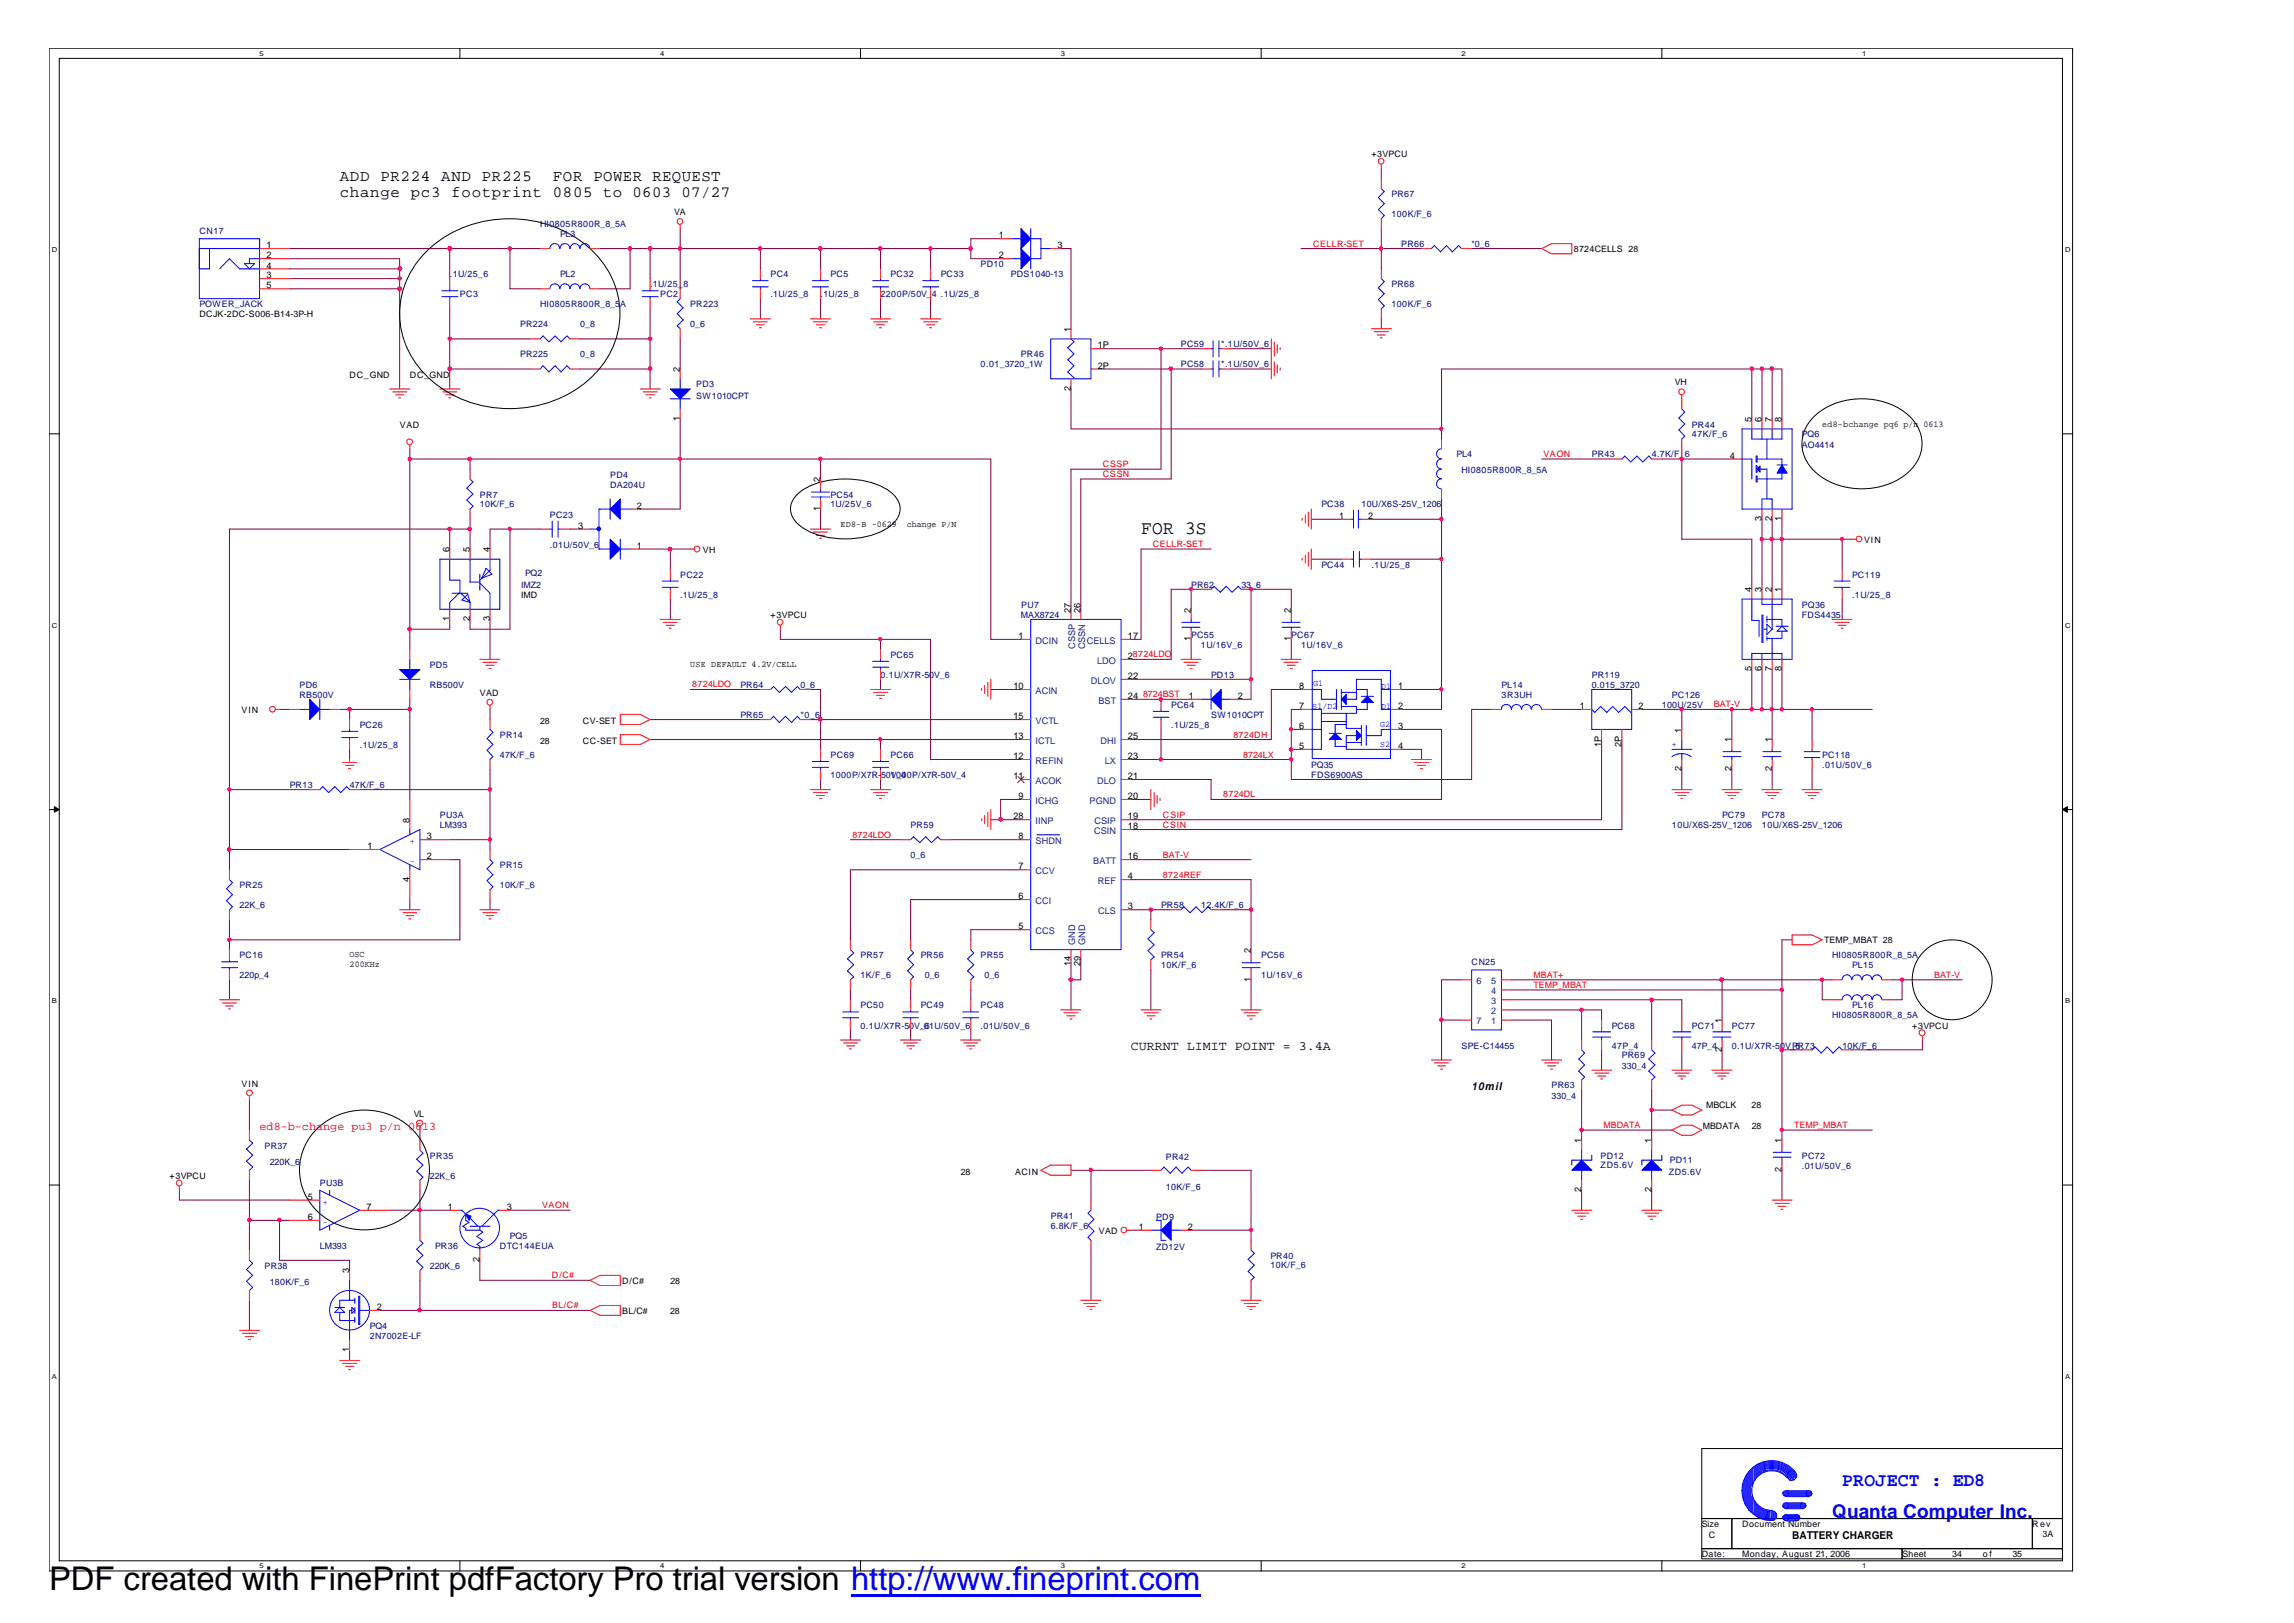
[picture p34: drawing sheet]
<svg xmlns="http://www.w3.org/2000/svg" width="297mm" height="210mm" viewBox="0 0 297 210" stroke-linecap="round" stroke-linejoin="round" font-family="sans-serif">
<defs><g id="words">
<text font-size="4.2" x="6.3" y="205.7">PDF created with FinePrint pdfFactory Pro trial version http://www.fineprint.com</text>
<text font-size="2.5" x="147.6" y="69.1">FOR 3S</text>
<g font-size="2.5" fill="#00f">
<text x="236.9" y="196.3">Quanta Computer Inc.</text>
<text x="238.3" y="192.2">PROJECT : ED8</text>
</g>
<g font-size="2">
<text x="43.9" y="23.4">ADD PR224 AND PR225</text>
<text x="71.5" y="23.4">FOR POWER REQUEST</text>
<text x="43.9" y="25.5">change pc3 footprint 0805 to 0603 07/27</text>
</g>
<text font-size="1.7" x="146.3" y="135.8">CURRNT LIMIT POINT = 3.4A</text>
<text font-size="1.5" fill="#f00" x="33.6" y="146.1">ed8-b-change pu3 p/n 0613</text>
<g font-size="1.4">
<text x="190.3" y="141">10mil</text>
<text x="231.8" y="199">BATTERY CHARGER</text>
</g>
<g font-size="1.2">
<text x="34.5" y="32.1">1</text>
<text x="34.5" y="33.4">2</text>
<text x="34.5" y="36">3</text>
<text x="34.5" y="34.7">4</text>
<text x="129.2" y="33.4">2</text>
<text x="129.2" y="30.8">1</text>
<text x="136.8" y="32.1">3</text>
<text x="34.5" y="37.3">5</text>
<text x="138.5" y="42.9" transform="rotate(-90 138.5 42.9)">1</text>
<text x="142" y="45.1">1P</text>
<text x="142" y="47.7">2P</text>
<text x="87.9" y="48.1" transform="rotate(-90 87.9 48.1)">2</text>
<text x="138.5" y="50.5" transform="rotate(-90 138.5 50.5)">2</text>
<text x="87.9" y="54.4" transform="rotate(-90 87.9 54.4)">1</text>
<text x="223.7" y="59.3">4</text>
<text x="226.5" y="54.6" transform="rotate(-90 226.5 54.6)">5</text>
<text x="227.8" y="54.6" transform="rotate(-90 227.8 54.6)">6</text>
<text x="229.2" y="54.6" transform="rotate(-90 229.2 54.6)">7</text>
<text x="230.4" y="54.6" transform="rotate(-90 230.4 54.6)">8</text>
<text x="82.4" y="65.8">2</text>
<text x="106.1" y="62.4" transform="rotate(-90 106.1 62.4)">2</text>
<text x="58.1" y="71.4" transform="rotate(-90 58.1 71.4)">6</text>
<text x="60.7" y="71.4" transform="rotate(-90 60.7 71.4)">5</text>
<text x="63.3" y="71.4" transform="rotate(-90 63.3 71.4)">4</text>
<text x="74.8" y="68.4">3</text>
<text x="82.4" y="71">1</text>
<text x="106.1" y="66.1" transform="rotate(-90 106.1 66.1)">1</text>
<text x="173.2" y="67.1">1</text>
<text x="177" y="67.1">2</text>
<text x="227.8" y="67.4" transform="rotate(-90 227.8 67.4)">3</text>
<text x="229.2" y="67.4" transform="rotate(-90 229.2 67.4)">2</text>
<text x="230.4" y="67.4" transform="rotate(-90 230.4 67.4)">1</text>
<text x="226.5" y="76.6" transform="rotate(-90 226.5 76.6)">4</text>
<text x="227.8" y="76.6" transform="rotate(-90 227.8 76.6)">3</text>
<text x="229.2" y="76.6" transform="rotate(-90 229.2 76.6)">2</text>
<text x="230.4" y="76.6" transform="rotate(-90 230.4 76.6)">1</text>
<text x="58.1" y="80.3" transform="rotate(-90 58.1 80.3)">1</text>
<text x="60.7" y="80.3" transform="rotate(-90 60.7 80.3)">2</text>
<text x="63.3" y="80.3" transform="rotate(-90 63.3 80.3)">3</text>
<text x="131.7" y="82.6">1</text>
<text x="138.5" y="79.2" transform="rotate(-90 138.5 79.2)">27</text>
<text x="139.7" y="79.2" transform="rotate(-90 139.7 79.2)">26</text>
<text x="145.9" y="82.6">17</text>
<text x="154" y="82.9" transform="rotate(-90 154 82.9)">1</text>
<text x="154" y="79.2" transform="rotate(-90 154 79.2)">2</text>
<text x="167" y="82.9" transform="rotate(-90 167 82.9)">1</text>
<text x="167" y="79.2" transform="rotate(-90 167 79.2)">2</text>
<text x="131.1" y="89.1">10</text>
<text x="145.9" y="85.2">28724LDO</text>
<text x="145.9" y="87.8">22</text>
<text x="168" y="89.1">8</text>
<text x="180.8" y="89.1">1</text>
<text x="226.5" y="86.8" transform="rotate(-90 226.5 86.8)">5</text>
<text x="227.8" y="86.8" transform="rotate(-90 227.8 86.8)">6</text>
<text x="229.2" y="86.8" transform="rotate(-90 229.2 86.8)">7</text>
<text x="230.4" y="86.8" transform="rotate(-90 230.4 86.8)">8</text>
<text x="131.1" y="95.6">13</text>
<text x="131.1" y="93">15</text>
<text x="145.9" y="90.4">24</text>
<text x="145.9" y="95.6">25</text>
<text x="153.8" y="90.4">1</text>
<text x="160.1" y="90.4">2</text>
<text x="168" y="91.7">7</text>
<text x="168" y="94.3">6</text>
<text x="180.8" y="91.7">2</text>
<text x="180.8" y="94.3">3</text>
<text x="204.3" y="91.7">1</text>
<text x="211.9" y="91.7">2</text>
<text x="217.5" y="94.8" transform="rotate(-90 217.5 94.8)">1</text>
<text x="131.1" y="100.8">11</text>
<text x="131.1" y="98.2">12</text>
<text x="145.9" y="98.2">23</text>
<text x="145.9" y="100.8">21</text>
<text x="168" y="96.9">5</text>
<text x="180.8" y="96.9">4</text>
<text x="207.1" y="96.6" transform="rotate(-90 207.1 96.6)">1P</text>
<text x="209.7" y="96.6" transform="rotate(-90 209.7 96.6)">2P</text>
<text x="217.5" y="99.8" transform="rotate(-90 217.5 99.8)">2</text>
<text x="223.9" y="99.8" transform="rotate(-90 223.9 99.8)">2</text>
<text x="223.9" y="96" transform="rotate(-90 223.9 96)">1</text>
<text x="229.2" y="99.8" transform="rotate(-90 229.2 99.8)">2</text>
<text x="229.2" y="96" transform="rotate(-90 229.2 96)">1</text>
<text x="53" y="106.4" transform="rotate(-90 53 106.4)">8</text>
<text x="131.1" y="106">28</text>
<text x="131.7" y="103.3">9</text>
<text x="145.9" y="106">19</text>
<text x="145.9" y="107.2">18</text>
<text x="145.9" y="103.3">20</text>
<text x="47.5" y="109.8">1</text>
<text x="55.2" y="108.6">3</text>
<text x="55.2" y="111.1">2</text>
<text x="131.7" y="112.5">7</text>
<text x="131.7" y="108.6">8</text>
<text x="145.9" y="111.1">16</text>
<text x="145.9" y="113.7">4</text>
<text x="53" y="114" transform="rotate(-90 53 114)">4</text>
<text x="131.7" y="116.3">6</text>
<text x="145.9" y="117.6">3</text>
<text x="131.7" y="120.2">5</text>
<text x="138.5" y="125" transform="rotate(-90 138.5 125)">14</text>
<text x="139.7" y="125" transform="rotate(-90 139.7 125)">29</text>
<text x="161.8" y="123.2" transform="rotate(-90 161.8 123.2)">2</text>
<text x="161.8" y="127" transform="rotate(-90 161.8 127)">1</text>
<text x="222.7" y="136" transform="rotate(-90 222.7 136)">2</text>
<text x="222.7" y="132.3" transform="rotate(-90 222.7 132.3)">1</text>
<text x="204.5" y="147.8" transform="rotate(-90 204.5 147.8)">1</text>
<text x="213.6" y="147.8" transform="rotate(-90 213.6 147.8)">1</text>
<text x="230.4" y="147.8" transform="rotate(-90 230.4 147.8)">1</text>
<text x="39.8" y="155.2">5</text>
<text x="204.5" y="154.1" transform="rotate(-90 204.5 154.1)">2</text>
<text x="213.6" y="154.1" transform="rotate(-90 213.6 154.1)">2</text>
<text x="230.4" y="151.6" transform="rotate(-90 230.4 151.6)">2</text>
<text x="39.8" y="157.8">6</text>
<text x="47.4" y="156.5">7</text>
<text x="57.9" y="156.5">1</text>
<text x="65.5" y="156.5">3</text>
<text x="147.3" y="159.1">1</text>
<text x="153.6" y="159.1">2</text>
<text x="45.2" y="164.7" transform="rotate(-90 45.2 164.7)">3</text>
<text x="62" y="163.2" transform="rotate(-90 62 163.2)">2</text>
<text x="48.7" y="169.4">2</text>
<text x="45.2" y="174.9" transform="rotate(-90 45.2 174.9)">1</text>
</g>
<g font-size="1.2" fill="#004080">
<text x="133.9" y="83.2">DCIN</text>
<text x="139.1" y="83.9" transform="rotate(-90 139.1 83.9)">CSSP</text>
<text x="140.3" y="84" transform="rotate(-90 140.3 84)">CSSN</text>
<text x="140.5" y="83.2">CELLS</text>
<text x="133.9" y="89.7">ACIN</text>
<text x="141.1" y="88.4">DLOV</text>
<text x="141.9" y="85.8">LDO</text>
<text x="133.9" y="93.6">VCTL</text>
<text x="142.1" y="91">BST</text>
<text x="133.9" y="101.4">ACOK</text>
<text x="133.9" y="98.8">REFIN</text>
<text x="133.9" y="96.2">ICTL</text>
<text x="141.9" y="101.4">DLO</text>
<text x="142.3" y="96.2">DHI</text>
<text x="142.9" y="98.8">LX</text>
<text x="133.9" y="103.9">ICHG</text>
<text x="133.9" y="106.6">IINP</text>
<text x="140.9" y="103.9">PGND</text>
<text x="141.5" y="107.8">CSIN</text>
<text x="141.6" y="106.6">CSIP</text>
<text x="133.9" y="113">CCV</text>
<text x="133.9" y="109.1">SHDN</text>
<text x="141.4" y="111.7">BATT</text>
<text x="133.9" y="116.9">CCI</text>
<text x="142" y="114.3">REF</text>
<text x="142" y="118.2">CLS</text>
<text x="133.9" y="120.8">CCS</text>
<text x="139.1" y="122.2" transform="rotate(-90 139.1 122.2)">GND</text>
<text x="140.3" y="122.2" transform="rotate(-90 140.3 122.2)">GND</text>
<text x="191" y="127.3">6</text>
<text x="192.9" y="131.2">2</text>
<text x="192.9" y="129.9">3</text>
<text x="192.9" y="128.6">4</text>
<text x="192.9" y="127.3">5</text>
<text x="191" y="132.5">7</text>
<text x="192.9" y="132.5">1</text>
</g>
<g font-size="1.1">
<text x="177.4" y="20.3">+3VPCU</text>
<text x="87.2" y="27.8">VA</text>
<text x="203.5" y="32.6">8724CELLS 28</text>
<text x="25.8" y="41">DCJK-2DC-S006-B14-3P-H</text>
<text x="45.2" y="48.8">DC_GND</text>
<text x="53" y="48.8">DC_GND</text>
<text x="216.6" y="49.8">VH</text>
<text x="51.7" y="55.3">VAD</text>
<text x="235.7" y="55.2">ed8-bchange pq6 p/n 0613</text>
<text x="90.9" y="71.5">VH</text>
<text x="108.7" y="68.1">ED8-B -0629</text>
<text x="117.3" y="68.1">change P/N</text>
<text x="241.1" y="70.2">VIN</text>
<text x="67.4" y="77.3">IMD</text>
<text x="99.7" y="79.9">+3VPCU</text>
<text x="89.3" y="86.2">USE DEFAULT 4.2V/CELL</text>
<text x="31.2" y="92.2">VIN</text>
<text x="62.1" y="90">VAD</text>
<text x="69.8" y="93.6">28</text>
<text x="75.4" y="93.6">CV-SET</text>
<text x="69.8" y="96.2">28</text>
<text x="75.4" y="96.2">CC-SET</text>
<text x="45.2" y="123.8">OSC</text>
<text x="45.2" y="125.1">200KHz</text>
<text x="235.9" y="122">TEMP_MBAT 28</text>
<text x="247.3" y="133">+3VPCU</text>
<text x="31.2" y="140.5">VIN</text>
<text x="220.6" y="143.4">MBCLK</text>
<text x="226.5" y="143.4">28</text>
<text x="53.5" y="144.4">VL</text>
<text x="220.2" y="146">MBDATA</text>
<text x="226.5" y="146">28</text>
<text x="21.9" y="152.5">+3VPCU</text>
<text x="124.2" y="151.9">28</text>
<text x="131.3" y="151.9">ACIN</text>
<text x="142.1" y="159.6">VAD</text>
<text x="80.5" y="166">D/C#</text>
<text x="86.7" y="166">28</text>
<text x="80.5" y="169.9">BL/C#</text>
<text x="86.7" y="169.9">28</text>
<text x="220.1" y="197.5">Size</text>
<text x="225.3" y="197.5">Document Number</text>
<text x="262.8" y="197.5">R ev</text>
<text x="220.1" y="201.4">Date:</text>
<text x="221" y="198.9">C</text>
<text x="225.3" y="201.4">Monday, August 21, 2006</text>
<text x="246" y="201.4">Sheet</text>
<text x="252.5" y="201.4">34</text>
<text x="256.5" y="201.4">o f</text>
<text x="260.3" y="201.4">35</text>
<text x="264.2" y="198.8">3A</text>
</g>
<g font-size="1.1" fill="#000080">
<text x="69.8" y="29.4">HI0805R800R_8_5A</text>
<text x="180" y="25.5">PR67</text>
<text x="180" y="28.1">100K/F_6</text>
<text x="25.8" y="30.3">CN17</text>
<text x="58.2" y="35.9">.1U/25_6</text>
<text x="72.4" y="35.9">PL2</text>
<text x="72.4" y="30.7">PL3</text>
<text x="99.7" y="35.9">PC4</text>
<text x="107.4" y="35.9">PC5</text>
<text x="115.2" y="35.9">PC32</text>
<text x="121.7" y="35.9">PC33</text>
<text x="126.8" y="34.6">PD10</text>
<text x="130.7" y="35.9">PDS1040-13</text>
<text x="181.2" y="32">PR66</text>
<text x="190.3" y="32">*0_6</text>
<text x="25.8" y="39.7">POWER_JACK</text>
<text x="59.5" y="38.5">PC3</text>
<text x="69.8" y="39.7">HI0805R800R_8_5A</text>
<text x="84.1" y="37.1">.1U/25_8</text>
<text x="85.4" y="38.5">PC2</text>
<text x="89.3" y="39.7">PR223</text>
<text x="99.7" y="38.5">.1U/25_8</text>
<text x="106.1" y="38.5">.1U/25_8</text>
<text x="113.9" y="38.5">2200P/50V_4 .1U/25_8</text>
<text x="180" y="37.1">PR68</text>
<text x="180" y="39.7">100K/F_6</text>
<text x="67.3" y="42.3">PR224</text>
<text x="67.3" y="46.2">PR225</text>
<text x="75" y="42.3">0_8</text>
<text x="75" y="46.2">0_8</text>
<text x="89.3" y="42.3">0_6</text>
<text x="126.8" y="47.5">0.01_3720_1W</text>
<text x="132" y="46.2">PR46</text>
<text x="152.7" y="47.5">PC58</text>
<text x="152.7" y="44.9">PC59</text>
<text x="157.9" y="47.5">*.1U/50V_6</text>
<text x="157.9" y="44.9">*.1U/50V_6</text>
<text x="90" y="50.1">PD3</text>
<text x="90" y="51.7">SW1010CPT</text>
<text x="188.4" y="59.2">PL4</text>
<text x="205.9" y="59.2">PR43</text>
<text x="213.6" y="59.2">4.7K/F_6</text>
<text x="218.8" y="55.3">PR44</text>
<text x="218.8" y="56.6">47K/F_6</text>
<text x="233" y="56.6">PQ6</text>
<text x="233" y="57.9">AO4414</text>
<text x="62.1" y="64.4">PR7</text>
<text x="62.1" y="65.6">10K/F_6</text>
<text x="78.9" y="61.8">PD4</text>
<text x="78.9" y="63">DA204U</text>
<text x="107.4" y="64.4">PC54</text>
<text x="107.4" y="65.6">1U/25V_6</text>
<text x="170.9" y="65.6">PC38</text>
<text x="176.1" y="65.6">10U/X6S-25V_1206</text>
<text x="189" y="61.2">HI0805R800R_8_5A</text>
<text x="71.1" y="66.9">PC23</text>
<text x="71.1" y="70.8">.01U/50V_6</text>
<text x="67.4" y="76">IMZ2</text>
<text x="67.9" y="74.4">PQ2</text>
<text x="88" y="74.7">PC22</text>
<text x="88" y="77.3">.1U/25_8</text>
<text x="154.1" y="76">PR62</text>
<text x="160.6" y="76">33_6</text>
<text x="170.9" y="73.4">PC44</text>
<text x="177.4" y="73.4">.1U/25_8</text>
<text x="239.5" y="74.7">PC119</text>
<text x="239.5" y="77.3">.1U/25_8</text>
<text x="132" y="79.9">MAX8724</text>
<text x="132.1" y="78.6">PU7</text>
<text x="154.1" y="82.5">PC55</text>
<text x="155.3" y="83.8">1U/16V_6</text>
<text x="167" y="82.5">PC67</text>
<text x="168.3" y="83.8">1U/16V_6</text>
<text x="233" y="78.6">PQ36</text>
<text x="233" y="79.9">FDS4435</text>
<text x="38.7" y="89">PD6</text>
<text x="55.6" y="86.4">PD5</text>
<text x="55.6" y="89">RB500V</text>
<text x="95.8" y="89">PR64</text>
<text x="103.5" y="89">0_6</text>
<text x="113.9" y="87.7">0.1U/X7R-50V_6</text>
<text x="115.2" y="85.1">PC65</text>
<text x="156.6" y="87.7">PD13</text>
<text x="194.2" y="89">PL14</text>
<text x="205.9" y="87.7">PR119</text>
<text x="205.9" y="89">0.015_3720</text>
<text x="38.7" y="90.3">RB500V</text>
<text x="46.5" y="94.2">PC26</text>
<text x="64.6" y="95.4">PR14</text>
<text x="95.8" y="92.9">PR65</text>
<text x="103.5" y="92.9">*0_6</text>
<text x="151.5" y="91.5">PC64</text>
<text x="151.5" y="94.2">.1U/25_8</text>
<text x="156.6" y="92.9">SW1010CPT</text>
<text x="194.2" y="90.3">3R3UH</text>
<text x="214.9" y="91.5">100U/25V</text>
<text x="216.2" y="90.3">PC126</text>
<text x="37.5" y="101.9">PR13</text>
<text x="45.2" y="101.9">47K/F_6</text>
<text x="46.5" y="96.7">.1U/25_8</text>
<text x="64.6" y="98">47K/F_6</text>
<text x="107.4" y="98">PC69</text>
<text x="107.4" y="100.6">1000P/X7R-501000P/X7R-50V_4</text>
<text x="115.2" y="98">PC66</text>
<text x="115.2" y="100.6">V_4</text>
<text x="169.6" y="99.3">PQ35</text>
<text x="169.6" y="100.6">FDS6900AS</text>
<text x="235.7" y="98">PC118</text>
<text x="235.7" y="99.3">.01U/50V_6</text>
<text x="56.9" y="105.8">PU3A</text>
<text x="56.9" y="107.1">LM393</text>
<text x="117.8" y="107.1">PR59</text>
<text x="216.2" y="107.1">10U/X6S-25V_1206</text>
<text x="222.7" y="105.8">PC79</text>
<text x="227.9" y="105.8">PC78</text>
<text x="227.9" y="107.1">10U/X6S-25V_1206</text>
<text x="64.6" y="112.3">PR15</text>
<text x="117.8" y="111">0_6</text>
<text x="31" y="114.9">PR25</text>
<text x="31" y="117.4">22K_6</text>
<text x="64.6" y="114.9">10K/F_6</text>
<text x="150.2" y="117.4">PR58</text>
<text x="155.3" y="117.4">12.4K/F_6</text>
<text x="31" y="123.9">PC16</text>
<text x="111.3" y="123.9">PR57</text>
<text x="119.1" y="123.9">PR56</text>
<text x="126.8" y="123.9">PR55</text>
<text x="150.2" y="123.9">PR54</text>
<text x="150.2" y="125.2">10K/F_6</text>
<text x="163.1" y="123.9">PC56</text>
<text x="190.3" y="124.9">CN25</text>
<text x="236.9" y="123.9">HI0805R800R_8_5A</text>
<text x="239.5" y="125.2">PL15</text>
<text x="31" y="126.5">220p_4</text>
<text x="111.3" y="130.4">PC50</text>
<text x="111.3" y="126.5">1K/F_6</text>
<text x="119.1" y="130.4">PC49</text>
<text x="119.6" y="126.5">0_6</text>
<text x="126.8" y="130.4">PC48</text>
<text x="127.3" y="126.5">0_6</text>
<text x="163.1" y="126.5">1U/16V_6</text>
<text x="236.9" y="131.7">HI0805R800R_8_5A</text>
<text x="239.5" y="130.4">PL16</text>
<text x="111.3" y="133">0.1U/X7R-50V_6</text>
<text x="119.1" y="133">.01U/50V_6</text>
<text x="126.8" y="133">.01U/50V_6</text>
<text x="189" y="135.6">SPE-C14455</text>
<text x="208.4" y="133">PC68</text>
<text x="208.4" y="135.6">47P_4</text>
<text x="209.8" y="136.9">PR69</text>
<text x="218.8" y="133">PC71</text>
<text x="218.8" y="135.6">47P_4</text>
<text x="224" y="133">PC77</text>
<text x="224" y="135.6">0.1U/X7R-50V_6</text>
<text x="231.8" y="135.6">PR73</text>
<text x="238.3" y="135.6">10K/F_6</text>
<text x="200.7" y="140.8">PR63</text>
<text x="200.7" y="142.1">330_4</text>
<text x="209.8" y="138.2">330_4</text>
<text x="34.2" y="148.6">PR37</text>
<text x="55.6" y="149.8">PR35</text>
<text x="150.8" y="150">PR42</text>
<text x="207" y="149.8">PD12</text>
<text x="233" y="149.8">PC72</text>
<text x="34.9" y="150.6">220K_6</text>
<text x="41.4" y="153.3">PU3B</text>
<text x="55.6" y="152.5">22K_6</text>
<text x="150.8" y="153.9">10K/F_6</text>
<text x="207" y="151">ZD5.6V</text>
<text x="215.8" y="151.9">ZD5.6V</text>
<text x="215.9" y="150.4">PD11</text>
<text x="233" y="151.1">.01U/50V_6</text>
<text x="41.4" y="161.5">LM393</text>
<text x="56.3" y="161.5">PR36</text>
<text x="64.6" y="161.5">DTC144EUA</text>
<text x="66" y="160.2">PQ5</text>
<text x="135.9" y="157.6">PR41</text>
<text x="135.9" y="158.9">6.8K/F_6</text>
<text x="149.5" y="157.7">PD9</text>
<text x="149.5" y="161.6">ZD12V</text>
<text x="34.2" y="164.1">PR38</text>
<text x="34.9" y="166.2">180K/F_6</text>
<text x="55.6" y="164.1">220K_6</text>
<text x="164.3" y="162.8">PR40</text>
<text x="164.3" y="164">10K/F_6</text>
<text x="47.8" y="171.9">PQ4</text>
<text x="47.8" y="173.2">2N7002E-LF</text>
</g>
<g font-size="1.1" fill="#f00">
<text x="169.8" y="31.9">CELLR-SET</text>
<text x="199.6" y="59.1">VAON</text>
<text x="142.6" y="61.7">CSSN</text>
<text x="142.6" y="60.4">CSSP</text>
<text x="149.1" y="70.8">CELLR-SET</text>
<text x="89.5" y="88.9">8724LDO</text>
<text x="147.8" y="90.2">8724BST</text>
<text x="159.5" y="95.4">8724DH</text>
<text x="221.7" y="91.5">BAT-V</text>
<text x="160.8" y="98">8724LX</text>
<text x="150.4" y="105.8">CSIP</text>
<text x="150.4" y="107">CSIN</text>
<text x="158.2" y="103.1">8724DL</text>
<text x="110.2" y="108.3">8724LDO</text>
<text x="150.4" y="113.5">8724REF</text>
<text x="150.4" y="110.9">BAT-V</text>
<text x="198.3" y="126.5">MBAT+</text>
<text x="198.3" y="127.8">TEMP_MBAT</text>
<text x="250.1" y="126.5">BAT-V</text>
<text x="207.4" y="145.9">MBDATA</text>
<text x="232" y="145.9">TEMP_MBAT</text>
<text x="70.1" y="156.3">VAON</text>
<text x="71.4" y="165.3">D/C#</text>
<text x="71.4" y="169.2">BL/C#</text>
</g>
<g font-size="1.1" fill="#00f">
<text x="169.8" y="88.7">G1</text>
<text x="178.6" y="89.1">D1</text>
<text x="169.7" y="91.7">S1/D2</text>
<text x="178.5" y="94">G2</text>
<text x="178.6" y="91.7">D1</text>
<text x="178.5" y="96.6">S2</text>
<text x="216.2" y="96.6">+</text>
<text x="53" y="109.2">+</text>
<text x="53" y="111.8">-</text>
<text x="41.7" y="155.8">+</text>
<text x="41.7" y="158.4">-</text>
</g>
<g font-size=".9">
<text x="33.6" y="7.2">5</text>
<text x="85.4" y="7.2">4</text>
<text x="137.2" y="7.2">3</text>
<text x="189" y="7.2">2</text>
<text x="240.8" y="7.2">1</text>
<text x="6.7" y="32.6">D</text>
<text x="267.1" y="32.6">D</text>
<text x="6.7" y="81.2">C</text>
<text x="267.1" y="81.2">C</text>
<text x="6.7" y="129.8">B</text>
<text x="267.1" y="129.8">B</text>
<text x="6.7" y="178.3">A</text>
<text x="267.1" y="178.3">A</text>
<text x="33.6" y="202.8">5</text>
<text x="85.4" y="202.8">4</text>
<text x="137.2" y="202.8">3</text>
<text x="189" y="202.8">2</text>
<text x="240.8" y="202.8">1</text>
</g>
</g></defs>
<g fill="none" stroke="#000" stroke-width=".13">
<path d="M6.3 6.2h261.8v197h-261.8zM7.7 7.5h259v194.4h-259zM59.5 6.2v1.3M111.3 6.2v1.3M163.1 6.2v1.3M214.9 6.2v1.3M55.3 32.3a15.9 15.9 0 0 1 21.2 0 11.1 11.1 0 0 1 0 16.5 15.8 15.8 0 0 1-21.2 0 11.1 11.1 0 0 1 0-16.5zM6.3 56.1h1.4M234.3 54.2a9.3 9.3 0 0 1 9.8-2.1 6.5 6.5 0 0 1 4.4 4.4 5.1 5.1 0 0 1-2.6 5.3 9.6 9.6 0 0 1-11-.6 4.8 4.8 0 0 1-.6-7zM266.7 56.1h1.4M103 64a8.2 8.2 0 0 1 5.2-2 10.8 10.8 0 0 1 6.8 1.5 2.59 2.59 0 0 1 0 4.6 11.1 11.1 0 0 1-9 1.2 5 5 0 0 1-3.7-2.9 2.41 2.41 0 0 1 .7-2.4zM6.3 104.7h1.4"/>
<path d="M266.7 104.7h1.4M6.3 153.3h1.4M41.2 145.8a8.9 8.9 0 0 1 13.2 1.6 7.4 7.4 0 0 1-3 10.6 8.7 8.7 0 0 1-12-3.7 7.4 7.4 0 0 1 1.8-8.5zM266.7 153.3h1.4M220.1 187.3h46.6v9.1h-46.6zM220.1 196.4h3.9v3.9h-3.9zM224 196.4h38.8v3.9h-38.8zM262.8 196.4h3.9v3.9h-3.9zM59.5 201.9v1.3M111.3 201.9v1.3M163.1 201.9v1.3M214.9 201.9v1.3"/>
<path d="M220.1 200.3h25.9v1.3h-25.9zM246 200.3h20.7v1.3h-20.7z"/>
<circle cx="252.5" cy="126.7" r="5.2"/>
</g>
<g fill="#000" stroke="#000" stroke-width=".13">
<path d="M7 104.3l.7 .4-.7 .3z" fill-rule="evenodd"/>
<path d="M266.7 104.7l.7-.4v.7z" fill-rule="evenodd"/>
</g>
<g fill="none" stroke="#800040" stroke-width=".13">
<path d="M37.5 32.1h32.3M37.5 37.4h14.2M37.5 33.5h14.2v16.8M37.5 34.8h14.2M37.5 36h14.2M58.2 32.1v3.9M58.2 39.9v10.4M66 32.1v5.3h3.8M77.6 32.1h48M81.5 32.1v5.3h-3.9M84.1 32.1v3.9M84.1 39.9v10.4"/>
<path d="M88 29.6v7.8M98.3 32.1v2.7M98.3 38.6v2.6M106.1 32.1v2.7M106.1 38.6v2.6M113.9 32.1v2.7M113.9 38.6v2.6M120.4 32.1v2.7M120.4 38.6v2.6M129.4 30.9h-3.8v2.6h3.8M137.2 32.1h1.3v10.4M168.3 32.1h15.6"/>
<path d="M178.6 21.8v1.3M178.6 29.6v5.2M190.3 32.1h9.1M53 59.4h75.1v23.3h3.9M53 58.1v25.9M58.2 47.7h10.3M58.2 43.8h10.3M60.8 59.4v1.3M75 47.7h9.1M75 43.8h9.1M88 54.2v11.6h-5.2M88 43.8v3.9"/>
<path d="M106.1 59.4v2.5M138.5 50.3v5.2h47.9M142.4 47.7h12.9M142.4 45.1h12.9M150.2 45.1v15.6h-11.7v18.1M151.5 47.7v14.2h-11.7v16.9M159.2 47.7h5.2M159.2 45.1h5.2M178.6 41.2v1.3M199.4 59.4h9M214.9 59.4h9.1M217.5 58.1v11.6h9.1v6.5"/>
<path d="M226.6 47.7v6.5M227.9 47.7v6.5M229.2 47.7v6.5M230.5 54.2v-6.5h-44.1v9.1M58.2 68.4v2.6M60.8 68.4h-31.1v44.1M60.8 67.2v3.8M66 68.4v13h-5.2v-1.3M69.8 68.4h-6.4v2.6M73.7 68.4h1.3M82.8 71h6.5M86.7 71v2.6"/>
<path d="M86.7 77.5v2.6M106.1 65.8v2.6M154.1 76.2v2.6M155.3 76.2h-3.8v9.1h-5.2M156.6 71h-9v11.7h-1.3M167 78.8v-2.6h-5.2v14.2h-1.3M169.6 72.3h3.9M169.6 67.2h3.9M177.4 72.3h9M177.4 67.2h9M186.4 64.5v27.3h-5.2M227.9 67.2v9"/>
<path d="M227.9 69.7h11.6M229.2 67.2v9M230.5 67.2v9M238.3 69.7v3.9M238.3 77.5v2.6M36.2 91.8h1.3M43.9 91.8h9.1M45.2 91.8v1.3M45.2 96.9v1.3M53 90.4v13M58.2 80.1v1.3h-5.2M63.4 80.1v5.2"/>
<path d="M63.4 91.8v1.3M63.4 99.5v10.4M84.1 93.1h14.2M84.1 95.6h47.9M89.3 89.2h9M100.9 81.4v1.3h19.5v15.5h11.6M104.8 93.1h27.2M104.8 89.2h1.3v7.7M113.9 82.7v1.3M113.9 87.9v1.3M113.9 95.6v1.3M128.1 89.2h3.9"/>
<path d="M146.3 90.4h7.8M146.3 98.2h20.7M146.3 87.9h15.5M150.2 94.3v3.9M154.1 82.7v2.6M167 82.7v2.6M167 96.9h1.3M167 94.3h1.3M168.3 91.8h-1.3v9h23.3v-9h2.6M168.3 89.2h-3.9v6.4h-18.1M181.2 94.3h5.2v9.1h-29.8v-2.6h-10.3M181.2 89.2h5.2"/>
<path d="M181.2 96.9h2.7v1.3M200.7 91.8h3.9M207.1 95.6v10.4h-60.8M209.8 95.6v11.7h-63.5M212.3 91.8h29.8M217.5 91.8v2.5M217.5 99.5v2.6M224 91.8v3.8M224 99.5v2.6M226.6 86.6v5.2M227.9 86.6v5.2M229.2 86.6v9"/>
<path d="M229.2 99.5v2.6M230.5 86.6v5.2M234.4 91.8v3.8M234.4 99.5v2.6M29.7 119v3.8M29.7 102.1h10.3M29.7 109.9h15.5M46.5 102.1h16.9M53 116.3v1.4M58.2 108.6h5.2M58.2 111.2h1.3v10.4h-29.8M63.4 116.3v1.4"/>
<path d="M106.1 100.8v1.3M110 108.6h6.5M113.9 100.8v1.3M122.9 108.6h9.1M128.1 106h3.9M132 112.5h-22v9.1M132 116.3h-14.2v5.3M132 103.4h-2.6v2.6M146.3 113.8h15.5v9M146.3 117.7h5.2M146.3 103.4h2.5M146.3 111.2h15.5"/>
<path d="M148.8 117.7v1.3M157.9 117.7h3.9M29.7 126.7v2.6M110 128v1.3M110 133.2v1.3M117.8 128v1.3M117.8 133.2v1.3M125.6 128v1.3M125.6 133.2v1.3M132 120.2h-6.4v1.4M138.5 124.1v6.5M139.8 124.1v2.6h-1.3"/>
<path d="M148.8 125.4v5.2M161.8 126.7v3.9M186.4 131.9h2.6M189 126.7h-2.6v10.4M195.5 129.3h22v2.6M195.5 126.7h41.4M195.5 131.9h5.2v5.2M195.5 130.6h11.6v1.3M195.5 128h35M204.6 130.6v3.9M207.1 135.8v2.6M213.6 129.3v5.2"/>
<path d="M217.5 135.8v2.6M222.7 126.7v5.2M222.7 135.8v2.6M230.5 135.8h2.5M231.8 121.6h-1.3v25.9M235.7 126.7v2.6h1.2M244.7 126.7h9.1M246 126.7v2.6h-1.3M248.6 134.5v1.3h-9.1M23.2 153.9v1.3h14.3M32.3 157.8h5.2M32.3 142.3v3.8"/>
<path d="M32.3 152.6v9.1M36.2 157.8v5.2h9v1.3M50.4 156.5h7.8M54.3 146.1v1.4M54.3 153.9v5.2M66 156.5h7.7M138.5 151.4h10.3M141.1 151.4v3.8M146.3 159.1h1.3M154.1 159.1h7.7M155.3 151.4h6.5v9M204.6 141v6.5"/>
<path d="M204.6 153.9v2.6M204.6 146.1h11.6M213.6 141v6.5M213.6 153.9v2.6M213.6 143.6h2.6M230.5 151.4v3.8M230.5 146.1h11.6M32.3 168.2v3.9M45.2 174.6v1.4M49.1 169.5h27.2M54.3 165.6v3.9M62.1 163v2.6h14.2"/>
<path d="M141.1 161.7v6.5M161.8 166.9v1.3"/>
</g>
<g fill="none" stroke="#f00" stroke-width=".13">
<path d="M33.6 32.1h3.9M33.6 37.4h3.9M33.6 33.5h3.9M33.6 36h3.9M33.6 34.8h3.9M58.2 36v1.4M58.2 38.6v1.3M69.8 32.1h1.3M69.8 37.4h1.3M76.3 32.1h1.3M76.3 37.4h1.3M84.1 36v1.4"/>
<path d="M84.1 38.6v1.3M88 29.1v.5M88 37.4v1.2M98.3 34.8v1.2M98.3 37.4v1.2M106.1 34.8v1.2M106.1 37.4v1.2M113.9 34.8v1.2M113.9 37.4v1.2M120.4 34.8v1.2M120.4 37.4v1.2M129.4 33.5h1.3"/>
<path d="M129.4 30.9h1.3M135.9 32.1h1.3M178.6 21.3v.5M178.6 23.1v1.3M178.6 28.3v1.3M178.6 34.8v1.2M178.6 39.9v1.3M183.9 32.1h1.2M189 32.1h1.3M199.4 32.1l1.3-.6h2.6v1.3h-2.6zM50.4 50.3h2.6M50.8 50.7h1.8"/>
<path d="M51.2 51.1h1M51.6 51.4h.2M53 57.5v.6M56.9 50.3h2.6M57.3 50.7h1.8M57.7 51.1h1M58 51.4h.3M68.5 47.7h1.3M68.5 43.8h1.3M73.7 47.7h1.3M73.7 43.8h1.3M82.8 50.3h2.6"/>
<path d="M83.2 50.7h1.8M83.6 51.1h1M83.9 51.4h.3M88 42.5v1.3M88 47.7v1.3M88 52.9v1.3M97 41.2h2.7M97.5 41.6h1.7M97.8 42h1M98.2 42.4h.3M104.8 41.2h2.6M105.2 41.6h1.8"/>
<path d="M105.6 42h1M106 42.4h.3M112.6 41.2h2.6M113 41.6h1.8M113.4 42h1M113.7 42.4h.3M119.1 41.2h2.6M119.5 41.6h1.8M119.8 42h1.1M120.2 42.4h.3M138.5 42.5v1.3M138.5 49v1.3"/>
<path d="M141.1 47.7h1.3M141.1 45.1h1.3M155.3 47.7h1.3M155.3 45.1h1.3M157.9 47.7h1.3M157.9 45.1h1.3M164.4 43.8v5.2M164.8 44.2v1.8M164.8 46.8v1.8M165.2 44.6v1M165.2 47.2v1M165.6 45v.2"/>
<path d="M165.6 47.6v.3M177.4 42.5h2.6M177.8 42.9h1.8M178.1 43.3h1.1M178.5 43.7h.3M186.4 56.8v1.3M208.4 59.4h1.4M213.6 59.4h1.3M217.5 51.1v1.8M217.5 56.8v1.3M224 59.4h1.3M226.6 54.2v1.3"/>
<path d="M227.9 54.2v1.3M229.2 54.2v1.3M230.5 54.2v1.3M58.2 71v1.3M58.2 78.8v1.3M60.8 60.7v1.2M60.8 65.8v1.4M60.8 71v1.3M60.8 78.8v1.3M63.4 71v1.3M63.4 78.8v1.3M69.8 68.4h1.3"/>
<path d="M72.4 68.4h1.3M75 68.4h1.3M81.5 71h1.3M81.5 65.8h1.3M86.7 73.6v1.3M86.7 76.2v1.3M89.3 71h.5M104.8 68.4h2.6M105.2 68.8h1.8M105.6 69.2h1M106 69.6h.3M106.1 61.9v1.4"/>
<path d="M106.1 64.5v1.3M138.5 78.8v1.3M139.8 78.8v1.3M154.1 78.8v1.3M155.3 76.2h1.3M160.5 76.2h1.3M167 78.8v1.3M168.4 67v.3M168.4 72.2v.2M168.8 66.6v1.1M168.8 71.8v1M169.2 66.2v1.8"/>
<path d="M169.2 71.4v1.8M169.6 65.8v2.6M169.6 71v2.6M173.5 67.2h1.3M173.5 72.3h1.3M176.1 67.2h1.3M176.1 72.3h1.3M186.4 63.3v1.2M226.6 76.2v1.3M227.9 65.8v1.4M227.9 76.2v1.3M229.2 65.8v1.4"/>
<path d="M229.2 76.2v1.3M230.5 65.8v1.4M230.5 76.2v1.3M238.3 73.6v1.3M238.3 76.2v1.3M239.5 69.7h.6M35.6 91.8h.6M37.5 91.8h1.2M42.6 91.8h1.3M44.3 98.6h1.8M44.7 99h1.1M45.1 99.4h.2"/>
<path d="M45.2 93.1v1.2M45.2 95.6v1.3M45.2 98.2v.4M53 84v1.3M53 89.2v1.2M62.1 85.3h2.5M62.4 85.7h1.9M62.9 86h1M63.2 86.5h.3M63.4 91.2v.6M63.4 93.1v1.2M63.4 98.2v1.3"/>
<path d="M80.2 95h2.6l1.3 .6-1.3 .7h-2.6zM80.2 92.4h2.6l1.3 .7-1.3 .6h-2.6zM85.4 80.1h2.6M85.8 80.5h1.8M86.1 80.9h1.1M86.6 81.3h.2M98.3 89.2h1.4M98.3 93.1h1.4M100.9 80.9v.5M103.5 89.2h1.3M103.5 93.1h1.3M106.1 96.9v1.3"/>
<path d="M106.1 99.5v1.3M112.6 89.2h2.6M113 89.5h1.8M113.4 89.9h1M113.7 90.3h.3M113.9 84v1.3M113.9 86.6v1.3M113.9 96.9v1.3M113.9 99.5v1.3M127 89v.3M127.3 88.7v1M127.8 88.2v1.9"/>
<path d="M128.1 87.9v2.5M132 89.2h1.3M132 98.2h1.3M132 82.7h1.3M132 95.6h1.3M132 93.1h1.3M145 85.3h1.3M145 98.2h1.3M145 82.7h1.3M145 95.6h1.3M145 90.4h1.3M145 87.9h1.3"/>
<path d="M150.2 90.4v1.4M150.2 93.1v1.2M152.7 85.3h2.6M153.1 85.7h1.8M153.5 86h1.1M153.9 86.5h.3M154.1 90.4h1.2M154.1 81.4v1.3M159.2 90.4h1.3M165.7 85.3h2.6M166.1 85.7h1.8M166.5 86h1"/>
<path d="M166.9 86.5h.2M167 81.4v1.3M168.3 91.8h1.3M168.3 89.2h1.3M168.3 94.3h1.3M168.3 96.9h1.3M180 91.8h1.2M180 89.2h1.2M180 94.3h1.2M180 96.9h1.2M182.5 98.2h2.6M182.9 98.6h1.8"/>
<path d="M183.3 99h1.1M183.7 99.4h.3M192.9 91.8h1.3M199.4 91.8h1.3M204.6 91.8h1.3M207.1 94.3v1.3M209.8 94.3v1.3M211 91.8h1.3M217.5 94.3v1.3M217.5 98.2v1.3M224 95.6v1.3M224 98.2v1.3"/>
<path d="M226.6 85.3v1.3M227.9 85.3v1.3M229.2 85.3v1.3M229.2 95.6v1.3M229.2 98.2v1.3M230.5 85.3v1.3M234.4 95.6v1.3M234.4 98.2v1.3M236.9 80.1h2.6M237.3 80.5h1.8M237.7 80.9h1.1M238.1 81.3h.3"/>
<path d="M29.7 112.5v1.3M29.7 117.7v1.3M40 102.1h1.4M45.2 102.1h1.3M45.2 109.9h3.9M51.7 117.7h2.6M52.1 118h1.8M52.5 118.4h1M52.9 118.8h.2M53 103.4v3.9M53 112.5v3.8M54.3 111.2h3.9"/>
<path d="M54.3 108.6h3.9M62.1 117.7h2.5M62.4 118h1.9M62.9 118.4h1M63.2 118.8h.3M63.4 109.9v1.3M63.4 115.1v1.2M104.8 102.1h2.6M105.2 102.5h1.8M105.6 102.9h1M106 103.3h.3M112.6 102.1h2.6"/>
<path d="M113 102.5h1.8M113.4 102.9h1M113.7 103.3h.3M116.5 108.6h1.3M121.7 108.6h1.2M127 105.9v.2M127.3 105.5v1M127.8 105.1v1.8M128.1 104.7v2.6M132 116.3h1.3M132 112.5h1.3M132 103.4h1.3"/>
<path d="M132 100.8h1.3M132 106h1.3M132 108.6h1.3M145 117.7h1.3M145 113.8h1.3M145 103.4h1.3M145 100.8h1.3M145 106h1.3M145 107.3h1.3M145 111.2h1.3M148.8 102.1v2.6M148.8 119v1.2"/>
<path d="M149.3 102.5v1.8M149.6 102.9v1M150 103.3v.2M151.5 117.7h1.2M156.6 117.7h1.3M216.2 102.1h2.6M216.6 102.5h1.8M217 102.9h1M217.4 103.3h.2M222.7 102.1h2.6M223.1 102.5h1.8M223.5 102.9h1"/>
<path d="M223.9 103.3h.2M227.9 102.1h2.6M228.3 102.5h1.8M228.6 102.9h1.1M229.1 103.3h.2M233 102.1h2.7M233.5 102.5h1.7M233.8 102.9h1.1M234.2 103.3h.3M28.4 129.3h2.6M28.8 129.7h1.8M29.2 130.1h1"/>
<path d="M29.5 130.5h.3M29.7 122.8v1.3M29.7 125.4v1.3M108.7 134.5h2.6M109.1 134.9h1.8M109.5 135.3h1M109.9 135.7h.2M110 121.6v1.2M110 126.7v1.3M110 129.3v1.3M110 131.9v1.3M116.5 134.5h2.6"/>
<path d="M116.9 134.9h1.8M117.3 135.3h1M117.6 135.7h.3M117.8 121.6v1.2M117.8 126.7v1.3M117.8 129.3v1.3M117.8 131.9v1.3M124.2 134.5h2.6M124.6 134.9h1.8M125 135.3h1.1M125.4 135.7h.3M125.6 121.6v1.2"/>
<path d="M125.6 126.7v1.3M125.6 129.3v1.3M125.6 131.9v1.3M132 120.2h1.3M137.2 130.6h2.6M137.6 131h1.8M138 131.4h1M138.4 131.8h.2M138.5 122.8v1.3M139.8 122.8v1.3M147.6 130.6h2.6M148 131h1.8"/>
<path d="M148.3 131.4h1.1M148.7 131.8h.3M148.8 124.1v1.3M160.5 130.6h2.6M160.9 131h1.8M161.3 131.4h1M161.7 131.8h.2M161.8 122.8v1.3M161.8 125.4v1.3M185.1 137.1h2.6M185.5 137.5h1.8M185.9 137.9h1"/>
<path d="M186.3 138.3h.3M189 131.9h1.3M189 126.7h1.3M194.2 130.6h1.3M194.2 129.3h1.3M194.2 131.9h1.3M194.2 128h1.3M194.2 126.7h1.3M199.4 137.1h2.6M199.8 137.5h1.8M200.2 137.9h1M200.5 138.3h.3"/>
<path d="M204.6 134.5v1.3M204.6 139.7v1.3M205.9 138.4h2.5M206.2 138.8h1.9M206.6 139.2h1.1M207 139.5h.3M207.1 131.9v1.3M207.1 134.5v1.3M213.6 134.5v1.3M213.6 139.7v1.3M216.2 138.4h2.6M216.6 138.8h1.8"/>
<path d="M217 139.2h1M217.4 139.5h.2M217.5 131.9v1.3M217.5 134.5v1.3M221.4 138.4h2.6M221.8 138.8h1.8M222.2 139.2h1M222.6 139.5h.2M222.7 131.9v1.3M222.7 134.5v1.3M231.8 120.9h2.6l1.3 .7-1.3 .6h-2.6zM233 135.8h1.4"/>
<path d="M236.9 129.3h1.4M236.9 126.7h1.4M238.3 135.8h1.2M243.4 129.3h1.3M243.4 126.7h1.3M248.6 134v.5M23.2 153.4v.5M32.3 141.7v.6M32.3 146.1v1.4M32.3 151.4v1.2M37.5 155.2h3.9M37.5 157.8h3.9"/>
<path d="M46.5 156.5h3.9M54.3 145.6v.5M54.3 147.5v1.2M54.3 152.6v1.3M54.3 159.1v1.3M58.2 156.5h1.3M64.6 156.5h1.4M134.6 151.4l1.3-.7h2.6v1.3h-2.6zM141.1 155.2v1.3M145.8 159.1h.5M147.6 159.1h1.2M148.8 151.4h1.4"/>
<path d="M152.7 159.1h1.4M154.1 151.4h1.2M203.3 156.5h2.6M203.7 156.9h1.8M204 157.3h1.1M204.4 157.7h.3M204.6 147.5v1.2M204.6 152.6v1.3M212.3 156.5h2.6M212.7 156.9h1.8M213.1 157.3h1.1M213.5 157.7h.2"/>
<path d="M213.6 147.5v1.2M213.6 152.6v1.3M216.2 143.6l1.3-.7h1.3l1.3 .7-1.3 .6h-1.3zM216.2 146.1l1.3-.6h1.3l1.3 .6-1.3 .7h-1.3zM229.2 155.2h2.6M229.6 155.6h1.8M230 156h1M230.3 156.4h.3M230.5 147.5v1.2M230.5 150v1.4M31 172.1h2.6M31.4 172.4h1.8"/>
<path d="M31.7 172.9h1.1M32.1 173.2h.3M32.3 161.7v1.3M32.3 166.9v1.3M43.9 176h2.6M44.3 176.3h1.8M44.7 176.7h1.1M45.1 177.1h.2M45.2 164.3v1.3M45.2 173.4v1.2M47.8 169.5h1.3M54.3 164.3v1.3"/>
<path d="M62.1 161.7v1.3M76.3 165.6l1.3-.7h2.6v1.4h-2.6zM76.3 169.5l1.3-.7h2.6v1.3h-2.6zM139.8 168.2h2.6M140.2 168.6h1.8M140.6 169h1M141 169.3h.2M141.1 160.4v1.3M160.5 168.2h2.6M160.9 168.6h1.8M161.3 169h1M161.7 169.3h.2"/>
<path d="M161.8 160.4v1.3M161.8 165.6v1.3"/>
<circle cx="87.9" cy="28.6" r=".37"/>
<circle cx="178.6" cy="20.9" r=".37"/>
<circle cx="53" cy="57.1" r=".37"/>
<circle cx="217.5" cy="50.7" r=".37"/>
<circle cx="90.1" cy="71" r=".38"/>
<circle cx="240.4" cy="69.7" r=".37"/>
<circle cx="35.2" cy="91.7" r=".37"/>
<circle cx="63.3" cy="90.8" r=".38"/>
<circle cx="100.9" cy="80.5" r=".37"/>
<circle cx="248.6" cy="133.6" r=".38"/>
<circle cx="23.2" cy="153" r=".38"/>
<circle cx="32.3" cy="141.3" r=".37"/>
<circle cx="54.3" cy="145.2" r=".37"/>
<circle cx="145.3" cy="159.1" r=".37"/>
</g>
<g fill="none" stroke="#00f" stroke-width=".13">
<path d="M25.8 30.9h7.8v7.7h-7.8zM28.4 34.8l1.3-1.3 1.3 1.3h2.6M31.6 34.1h1.3l-.6 .7zM33.6 30.9v1.2h-7.8v2.7h1.3v-2.7M33.6 33.5h-1.3v.6M57.1 37.6h2.1M57.1 38.4h2.1M58.2 37.4v.2M58.2 38.4v.2M71.1 32.1a.63 .63 0 0 1 .7-.6 .63 .63 0 0 1 .6 .6M72.4 37.3a.64 .64 0 0 0-.7-.6 .64 .64 0 0 0-.6 .7M72.4 32.1a.63 .63 0 0 1 .7-.6 .63 .63 0 0 1 .6 .6"/>
<path d="M73.7 37.3a.64 .64 0 0 0-.7-.6 .64 .64 0 0 0-.6 .7M73.7 32.1a.61 .61 0 0 1 .7-.6 .61 .61 0 0 1 .6 .6M75 37.3a.61 .61 0 0 0-.7-.6 .61 .61 0 0 0-.6 .7M75 32.1a.64 .64 0 0 1 .6-.6 .64 .64 0 0 1 .7 .6M76.3 37.3a.64 .64 0 0 0-.7-.6 .64 .64 0 0 0-.6 .7M83.1 37.6h2M83.1 38.4h2M84.1 37.4v.2M84.1 38.4v.2M88 38.6l-.4 .4 .7 .8-.7 .8 .7 .8-.7 .7 .4 .4M97.3 36.3h2.1M97.3 37.1h2.1"/>
<path d="M98.3 36v.3M98.3 37.1v.3M105.1 36.3h2M105.1 37.1h2M106.1 36v.3M106.1 37.1v.3M112.9 36.3h2M112.9 37.1h2M113.9 36v.3M113.9 37.1v.3M119.3 36.3h2.1M119.3 37.1h2.1"/>
<path d="M120.4 36v.3M120.4 37.1v.3M130.7 33.5h1.3M130.7 30.9h1.3M133.3 30.9h1.3v2.6h-1.3M133.3 29.6v5.2M134.6 32.1h1.3M178.6 36l.4 .4-.7 .8 .7 .8-.7 .7 .7 .9-.4 .3M178.6 24.4l.4 .4-.7 .7 .7 .8-.7 .8 .7 .8-.4 .4M185.1 32.1l.4-.3 .8 .8 .8-.8 .7 .8 .8-.8 .4 .3M69.8 43.8l.4-.4 .8 .8 .8-.8 .8 .8 .7-.8 .4 .4M69.8 47.7l.4-.4 .8 .8 .8-.8 .8 .8 .7-.8 .4 .4"/>
<path d="M86.7 51.6h2.6M88 49v1.3M88 51.6v1.3M135.9 43.8h5.2v5.2h-5.2zM138.5 43.8l.4 .4-.8 .8 .8 .8-.8 .7 .8 .8-.8 .8 .8 .8M156.6 47.7h.3M156.6 45.1h.3M156.9 44.1v2.1M156.9 46.7v2M157.6 47.7h.3M157.6 44.1v2.1M157.6 46.7v2"/>
<path d="M157.6 45.1h.3M186.4 59.4a.64 .64 0 0 0-.6 .6 .64 .64 0 0 0 .6 .6M186.4 58.1a.64 .64 0 0 0-.6 .6 .64 .64 0 0 0 .6 .6M209.8 59.4l.3-.4 .8 .7 .8-.7 .8 .7 .7-.7 .4 .4M217.5 52.9l.4 .4-.8 .8 .8 .7-.8 .8 .8 .8-.4 .4M225.3 59.4h1.3v2.5M225.3 55.5h6.5v10.3h-6.5zM226.6 55.5v1.3h3.9v-1.3M227.1 59h.1v.7h-.1zM227.2 59.4h3.3v.7M227.9 55.5v1.3M228.5 56.8v2.6"/>
<path d="M229.2 55.5v1.3M56.9 72.3h7.7v6.5h-7.7zM58.2 72.3v2.7h1.3v1.7M58.5 76.7h2M59.4 76.7l-1.2 1.2v.9M59.6 76.7l1.2 1.2M60.5 76.8l.3 1.1-1.1-.3zM60.8 61.9l.4 .4-.8 .8 .8 .8-.8 .8 .8 .8-.4 .3M60.8 72.3v3h1.3M60.8 77.9v.9M62.1 74.3v2M62.1 75.4l1.3 1.3v2.1"/>
<path d="M62.9 73.5l.7 .8-1.3 .5zM63.4 72.3v1.5l-1.3 1.2M71.1 68.4h.3M71.4 67.4v2.1M72.2 68.4h.2M72.2 67.4v2.1M76.3 68.4h.9M77.5 68.7v2.3h1.4M78.9 65.8h-1.4v2.4M78.9 64.5v2.7M80.2 65.8h1.3M80.2 71h1.3"/>
<path d="M80.2 69.7v2.6M85.6 75.2h2.1M85.6 76h2.1M86.7 74.9v.3M86.7 76v.2M104.9 63.6h2.4M104.9 64.3h2.4M106.1 63.3v.3M106.1 64.3v.2M156.6 76.2l.4-.4 .8 .8 .8-.8 .7 .8 .8-.8 .4 .4M174.8 67.2h.2M174.8 72.3h.2"/>
<path d="M175 66v2.3M175 71.3v2M175.7 67.2h.4M175.7 66v2.3M175.8 72.3h.3M175.8 71.3v2M186.4 61.9a.64 .64 0 0 0-.6 .7 .64 .64 0 0 0 .6 .6M186.4 60.7a.61 .61 0 0 0-.6 .6 .61 .61 0 0 0 .6 .6M225.3 77.5h6.5v7.8h-6.5zM226.6 77.5v2.7h.9v2.1M227.1 60.3h.1v.8h-.1zM227.1 61.6h.1v.7h-.1z"/>
<path d="M227.6 60.7h.9v3.8M227.9 77.5v.7h2.6v-.7M227.9 65.8v-1.3h1.3v1.3M227.9 79.6h.1v3.5h-.1zM228.5 79.7v.8M229.2 77.5v3.9M229.8 60.1h1.3M230.5 61.2v.7h-3.3M237.2 75.2h2.1M237.2 76h2.1M238.3 74.9v.3M238.3 76v.2"/>
<path d="M38.7 91.8h1.3M41.4 90.4v2.7M41.4 91.8h1.2M44.2 94.6h2.1M44.2 95.4h2.1M45.2 94.3v.3M45.2 95.4v.2M51.7 87.9h2.6M53 85.3v1.3M53 87.9v1.3M63.4 94.3l.4 .4-.8 .8 .8 .8-.8 .7 .8 .8-.4 .4M99.7 89.2l.3-.4 .8 .7 .8-.7 .8 .7 .7-.7 .4 .4"/>
<path d="M99.7 93.1l.3-.5 .8 .8 .8-.8 .8 .8 .7-.8 .4 .5M105.1 99.2h2M105.1 98.5h2M106.1 98.2v.3M106.1 99.2v.3M112.9 86.3h2M112.9 85.5h2M112.9 99.2h2M112.9 98.5h2M113.9 85.3v.2M113.9 86.3v.3M113.9 98.2v.3"/>
<path d="M113.9 99.2v.3M133.3 80.1h11.7v42.7h-11.7zM149.1 92h2.1M149.1 92.8h2.1M150.2 91.8v.2M150.2 92.8v.3M152.9 80.5h2.3M152.9 81.1h2.3M154.1 80.1v.4M154.1 81.1v.3M155.3 90.4h1.3M156.6 89.2v2.6"/>
<path d="M157.9 90.4h1.3M165.8 80.5h2.3M165.8 81.1h2.3M167 80.1v.4M167 81.1v.3M169.6 91.8h1.3v5.1h-1.3M169.6 89.2h1.3v1.2h1.9M169.6 94.3h1.3M169.7 86.7h10.1v11.4h-10.1zM170.9 93.3h3.2M171.9 94.8h1.6M172.7 95.6v.9h1.4"/>
<path d="M172.8 89.2v2.6M173.5 89.2v2.6M173.5 89.5h1.9M173.5 91.4h1.9v.9h-4.5M174.1 90.4h1.3v-2.5h3.2v3.9h1.4M174.1 92.3v1.9h2M174.1 93.7h-1.4v1.1M174.1 96h2M175.4 95.1h-1.3v1.8h5.9M175.4 89.2h1.4v.9M176.1 90.1h1.5M176.1 93.8v2.6"/>
<path d="M176.7 93.8v2.6M176.8 90.9v.9h-1.4M178.6 89.2h1.4M180 94.3h-1.4v.8h-1.9M195.5 91.7a.64 .64 0 0 0-.7-.6 .64 .64 0 0 0-.6 .7M196.8 91.7a.64 .64 0 0 0-.7-.6 .64 .64 0 0 0-.6 .7M198 91.7a.61 .61 0 0 0-.6-.6 .61 .61 0 0 0-.6 .7M199.3 91.7a.64 .64 0 0 0-.6-.6 .64 .64 0 0 0-.6 .7M205.9 89.2h5.1v5.1h-5.1zM205.9 91.8l.3 .3 .8-.7 .8 .7 .8-.7 .7 .7 .8-.7 .8 .7M216.2 96.9h2.6M217.5 97.5a2.11 2.11 0 0 0-1.3 .3"/>
<path d="M217.5 97.5a1.88 1.88 0 0 1 1.2 .4M217.5 95.6v1.3M217.5 97.5v.7M222.8 97.2h2.4M222.8 97.8h2.4M224 96.9v.3M224 97.8v.4M226.6 85.3v-.8h3.9v.8M227.9 84.5v.8M228 97.2h2.3M228 97.8h2.3M228.1 81.4h.4"/>
<path d="M228.5 80.1h2v.9M228.5 80.7l.7 .7-.7 .7zM228.5 82.3v.5M229.2 82.6v2.7M229.2 96.9v.3M229.2 97.8v.4M229.7 81h1.6M229.8 81.6l.7-.6 .6 .6zM230.5 81.6v1h-2M233.3 98h2.1M233.3 97.2h2.1M234.4 96.9v.3"/>
<path d="M234.4 98v.2M29.7 113.8l.4 .3-.8 .8 .8 .8-.8 .8 .8 .8-.4 .4M41.4 102.1l.3-.4 .8 .8 .8-.8 .8 .8 .7-.8 .4 .4M49.1 109.9l5.2-2.6v5.2zM53 107.3v.7M53 111.8v.7M63.4 111.2l.4 .4-.8 .8 .8 .7-.8 .8 .8 .8-.4 .4M117.8 108.6l.4-.4 .8 .8 .7-.8 .8 .8 .8-.8 .4 .4M134.1 108h3M152.7 117.7l.4-.4 .8 .7 .8-.7 .7 .7 .9-.7 .3 .4M28.7 125.2h2M28.7 124.4h2"/>
<path d="M29.7 124.1v.3M29.7 125.2v.2M109 131.6h2M109 130.9h2M110 130.6v.3M110 131.6v.3M110 122.8l.4 .4-.8 .8 .8 .8-.8 .8 .8 .7-.4 .4M116.8 131.6h2M116.8 130.9h2M117.8 122.8l.4 .4-.8 .8 .8 .8-.8 .8 .8 .7-.4 .4M117.8 130.6v.3M117.8 131.6v.3"/>
<path d="M124.5 131.6h2.1M124.5 130.9h2.1M125.6 130.6v.3M125.6 131.6v.3M125.6 122.8l.3 .4-.8 .8 .8 .8-.8 .8 .8 .7-.3 .4M148.8 120.2l.5 .4-.8 .8 .8 .8-.8 .8 .8 .8-.5 .3M160.7 124.5h2.3M160.7 125.2h2.3M161.8 124.1v.4M161.8 125.2v.2M190.3 125.4h3.9v7.8h-3.9zM204.6 135.8l.3 .4-.7 .8 .7 .7-.7 .8 .7 .8-.3 .4"/>
<path d="M206 134.1h2.3M206 133.4h2.3M207.1 133.2v.2M207.1 134.1v.4M213.6 135.8l.4 .4-.8 .8 .8 .7-.8 .8 .8 .8-.4 .4M216.4 134.1h2.3M216.4 133.4h2.3M217.5 133.2v.2M217.5 134.1v.4M221.5 134.1h2.4M221.5 133.4h2.4M222.7 133.2v.2"/>
<path d="M222.7 134.1v.4M234.4 135.8l.3-.4 .8 .8 .8-.8 .8 .8 .8-.8 .4 .4M238.3 129.3a.61 .61 0 0 1 .6-.6 .61 .61 0 0 1 .6 .6M238.3 126.7a.61 .61 0 0 1 .6-.6 .61 .61 0 0 1 .6 .6M239.5 129.3a.63 .63 0 0 1 .7-.6 .63 .63 0 0 1 .6 .6M239.5 126.7a.63 .63 0 0 1 .7-.6 .63 .63 0 0 1 .6 .6M240.8 129.3a.64 .64 0 0 1 .7-.6 .64 .64 0 0 1 .6 .6M240.8 126.7a.64 .64 0 0 1 .7-.6 .64 .64 0 0 1 .6 .6M242.1 129.3a.61 .61 0 0 1 .7-.6 .61 .61 0 0 1 .6 .6M242.1 126.7a.61 .61 0 0 1 .7-.6 .61 .61 0 0 1 .6 .6M32.3 147.5l.4 .3-.8 .8 .8 .8-.8 .8 .8 .7-.4 .5M41.4 153.9l5.1 2.6-5.1 2.6z"/>
<path d="M42.6 153.9v.7M42.6 158.5v.6M54.3 148.7l.4 .5-.8 .7 .8 .8-.8 .8 .8 .7-.4 .4M59.5 156.5h.2l.5 .5v.8l.5 .3-.8 .5 .3 .2v.3h1.9M60.8 158.6h2.6M60.8 157.5l1 1.1M62.1 158.6v.5M62.1 159.1l.3 .3-.7 .5 .7 .5-.7 .5 .4 .3v.5M64.6 156.5h-.2l-2.1 2.1M141.1 156.5l-.4 .4 .8 .8-.8 .8 .8 .7-.8 .8 .4 .4M148.8 159.1h1.4M149.5 157.8h.7v2.6h.6"/>
<path d="M150.2 151.4l.3-.5 .8 .8 .8-.8 .8 .8 .8-.8 .4 .5M151.5 159.1h1.2M204.6 148.7v1.3M204.6 151.4v1.2M205.9 149.4v.6h-2.6v.7M213.6 148.7v1.3M213.6 151.4v1.2M214.9 149.4v.6h-2.6v.7M229.3 149.7h2.3M229.3 149h2.3M230.5 148.7v.3M230.5 149.7v.3"/>
<path d="M32.3 163l.4 .4-.8 .8 .8 .7-.8 .8 .8 .8-.4 .4M43.3 169.1h1.3M43.9 169.7v1.1h2M43.9 169.1l.7 .6h-1.3zM45.2 165.6v2.6M45.5 169.5h-.3v3.9M45.5 169.1l.4 .4-.4 .4zM45.9 168.2h-2v.9M45.9 167.9v.7M45.9 169.1v.8M45.9 170.4v.6M46.4 167.7h.1v3.6h-.1z"/>
<path d="M46.5 169.5h1.3M54.3 160.4l.4 .4-.8 .8 .8 .8-.8 .7 .8 .8-.4 .4M161.8 161.7l.4 .4-.8 .8 .8 .7-.8 .8 .8 .8-.4 .4M225.4 191.9v1.8l.2 .4v-2.6l.1-.3v3.3l.1 .1v-3.6l.1-.3v4.2l.2 .1v-4.4l.1-.1v4.9M226.6 189.9v2.3l.1-.5v-1.8l.2-.1v1.7l.1-.1v-1.7l.1-.2v1.6l.1-.1v-1.6h.2v1.5l.1-.2v-1.3l.1-.1v1.3l.2-.1v-1.2l.1-.1v1.3M228.1 190.3a2.77 2.77 0 0 1 3.4 1.2M228.1 190.1a2.9 2.9 0 0 1 3.6 1.4M228.1 190a3 3 0 0 1 3.6 1.2M228.1 189.8a3.2 3.2 0 0 1 3.8 1.6M228.1 189.7a3.3 3.3 0 0 1 3.9 1.7M228.1 189.5a3.5 3.5 0 0 1 4 1.6M228.1 189.4a3.6 3.6 0 0 1 4.1 1.7"/>
<path d="M228.1 195.3v1.1h-.1v-1.1l-.1-.2v1.3l-.1-.1v-1.2l-.2-.1v1.3h-.1v-1.4l-.1-.2v1.4h-.2v-1.5l-.1-.1v1.5l-.1-.1v-1.5l-.1-.3v1.7l-.2-.2v-1.8l-.1-.2v1.9h-.2v-5.3l-.1 .1v5.1M228.1 195.4h.2v1h.1v-1h.1v1.2h-.2l.3-1.2v1.2l.2-.2v-1l.1 .2v1h.2v-1.1h.1v1.1h.1v-1.1h.1v1.1l.2-.2v-.8l.1 .2v.5M228.1 189v1.3l-.1-.1v-1zM228.2 189.2a3.8 3.8 0 0 1 4.1 1.8M228.2 189.1a3.9 3.9 0 0 1 4.1 1.8M228.3 189.2v1M230.7 192.9h3.5v.2h-3.6v.1h3.8l-.2 .1h-3.5l.1 .1h3.4M230.7 196h2v.1h-2.1v.2h2.2l-.1 .1h-2.1l.2 .2h1.9M230.7 194.5h2.8v.1h-2.8l-.1 .1h3l-.1 .2h-2.9l.2 .1h2.5M231 195.9h1.4M231 196.7h1.4M231 195.1h2.2"/>
<path d="M231 194.4h2.2M231 193.6h3M231 192.8h3M231.1 191.1a2.57 2.57 0 0 0-4.3 .6 2.57 2.57 0 0 0 2.4 3.6M232.2 190.4a3.9 3.9 0 0 0-4.3-1.3 3.9 3.9 0 0 0-2.6 3.7 3.8 3.8 0 0 0 3.9 3.9"/>
<circle cx="62" cy="158.8" r="2.56"/>
<circle cx="45.2" cy="169.5" r="2.57"/>
<circle cx="229.1" cy="196" r=".64"/>
<circle cx="231" cy="196.3" r=".38"/>
<circle cx="231" cy="194.7" r=".37"/>
<circle cx="231" cy="193.2" r=".37"/>
<circle cx="231.8" cy="190.8" r=".62"/>
<circle cx="232.4" cy="196.3" r=".38"/>
<circle cx="233.2" cy="194.7" r=".37"/>
<circle cx="233.9" cy="193.2" r=".37"/>
</g>
<g fill="#00f" stroke="#00f" stroke-width=".13">
<path d="M213.6 150l1.3 1.4h-2.6z" fill-rule="evenodd"/>
<path d="M230.5 60.1l.6 1.1h-1.3z" fill-rule="evenodd"/>
<path d="M227.6 60.3v.8l-.4-.4z" fill-rule="evenodd"/>
<path d="M51.7 86.6h2.6l-1.3 1.3z" fill-rule="evenodd"/>
<path d="M40 90.4l1.4 1.4-1.4 1.3z" fill-rule="evenodd"/>
<path d="M150.2 159.1l1.3-1.3v2.6z" fill-rule="evenodd"/>
<path d="M86.7 50.3h2.6l-1.3 1.3z" fill-rule="evenodd"/>
<path d="M77.3 68.2h.3l.1 .2-.1 .2h-.2h-.1z" fill-rule="evenodd"/>
<path d="M78.9 69.7l1.3 1.3-1.3 1.3z" fill-rule="evenodd"/>
<path d="M78.9 65.8l1.3-1.3v2.7z" fill-rule="evenodd"/>
<path d="M204.6 150l1.3 1.4h-2.6z" fill-rule="evenodd"/>
<path d="M60.2 157l.7 .3-.2 .5z" fill-rule="evenodd"/>
<path d="M175.4 94.5l.7 .6-.7 .7z" fill-rule="evenodd"/>
<path d="M174.1 89.8v1.3l-.6-.7z" fill-rule="evenodd"/>
<path d="M176.8 90.1l.8 .8h-1.5z" fill-rule="evenodd"/>
<path d="M172.7 94.8l.8 .8h-1.6z" fill-rule="evenodd"/>
<path d="M132 29.6l1.3 1.3-1.3 1.2z" fill-rule="evenodd"/>
<path d="M132 32.1l1.3 1.4-1.3 1.3z" fill-rule="evenodd"/>
<path d="M156.6 90.4l1.3-1.2v2.6z" fill-rule="evenodd"/>
</g>
<path d="M131.7 100.4l.8 .8M132.4 100.4l-.8 .8" fill="none" stroke="#804000" stroke-width=".13"/>
<g fill="#f0f" stroke="#f0f" stroke-width=".13">
<path d="M217.3 59.2h.3l.1 .1-.1 .2-.1 .1-.2-.1z" fill-rule="evenodd"/>
<path d="M227.7 47.5l.1-.1 .3 .1-.1 .4h-.2h-.1z" fill-rule="evenodd"/>
<path d="M223.8 91.6h.3l.1 .1-.1 .2-.2 .1-.1-.1z" fill-rule="evenodd"/>
<path d="M36 157.6l.1-.1 .2 .1v.4h-.2h-.1z" fill-rule="evenodd"/>
<path d="M98.1 32l.2-.1 .2 .1v.3l-.2 .1-.2-.1z" fill-rule="evenodd"/>
<path d="M81.3 32l.1-.1 .3 .1-.1 .3-.2 .1-.1-.1z" fill-rule="evenodd"/>
<path d="M87.8 32l.1-.1 .2 .1v.3l-.2 .1-.1-.1z" fill-rule="evenodd"/>
<path d="M65.8 68.2h.3l.1 .2-.1 .2h-.2h-.1z" fill-rule="evenodd"/>
<path d="M52.8 59.2h.3l.1 .1-.1 .2-.1 .1-.2-.1z" fill-rule="evenodd"/>
<path d="M140.9 151.1h.2l.2 .1-.1 .3-.1 .1-.2-.1z" fill-rule="evenodd"/>
<path d="M52.8 81.2h.3l.1 .1-.1 .2-.1 .1-.2-.1z" fill-rule="evenodd"/>
<path d="M65.8 32l.1-.1 .2 .1v.3l-.2 .1-.1-.1z" fill-rule="evenodd"/>
<path d="M204.4 130.4h.3l.1 .2-.1 .1-.2 .1-.1-.1z" fill-rule="evenodd"/>
<path d="M230.3 127.8h.3l.1 .2-.1 .2h-.2h-.1z" fill-rule="evenodd"/>
<path d="M204.4 146h.3l.1 .1-.1 .2-.2 .1-.1-.1z" fill-rule="evenodd"/>
<path d="M113.7 32l.1-.1 .3 .1-.1 .3-.2 .1-.1-.1z" fill-rule="evenodd"/>
<path d="M52.8 81.2h.3l.1 .1-.1 .2-.1 .1-.2-.1z" fill-rule="evenodd"/>
<path d="M230.3 146h.3l.1 .1-.1 .2-.2 .1-.1-.1z" fill-rule="evenodd"/>
<path d="M113.7 82.5h.3l.1 .1-.1 .2-.2 .1-.1-.1z" fill-rule="evenodd"/>
<path d="M238.1 69.5h.3l.1 .2-.1 .2h-.2h-.1z" fill-rule="evenodd"/>
<path d="M230.3 135.6l.1-.1 .2 .1v.4h-.2h-.1z" fill-rule="evenodd"/>
<path d="M150 90.2h.1l.2 .1v.3l-.2 .1-.1-.1z" fill-rule="evenodd"/>
<path d="M52.8 91.6h.3l.1 .1-.1 .2-.1 .1-.2-.1z" fill-rule="evenodd"/>
<path d="M186.2 55.3h.4v.1v.2l-.2 .1-.2-.1z" fill-rule="evenodd"/>
<path d="M150 44.9l.1-.1 .2 .2v.3l-.2 .1-.1-.1z" fill-rule="evenodd"/>
<path d="M153.9 76h.3l.1 .2-.1 .1-.2 .1-.1-.1z" fill-rule="evenodd"/>
<path d="M29.5 121.4h.3l.1 .1-.1 .2-.2 .1-.1-.1z" fill-rule="evenodd"/>
<path d="M63.2 108.4h.3l.1 .2-.1 .1-.2 .1-.1-.1z" fill-rule="evenodd"/>
<path d="M186.2 89h.4v.1v.2l-.2 .1-.2-.1z" fill-rule="evenodd"/>
<path d="M113.7 95.4h.3l.1 .2-.1 .2-.2 .1-.1-.1z" fill-rule="evenodd"/>
<path d="M29.5 109.7l.1-.1 .2 .1v.3l-.2 .1-.1-.1z" fill-rule="evenodd"/>
<path d="M234.2 91.6h.3l.1 .1-.1 .2-.2 .1-.1-.1z" fill-rule="evenodd"/>
<path d="M166.8 94.1h.3l.1 .2-.1 .2h-.1h-.2z" fill-rule="evenodd"/>
<path d="M166.8 98h.3l.1 .2-.1 .2h-.1h-.2z" fill-rule="evenodd"/>
<path d="M150 98h.3l.1 .2-.1 .2h-.2h-.1z" fill-rule="evenodd"/>
<path d="M120.2 32l.1-.1 .2 .1v.3l-.2 .1-.1-.1z" fill-rule="evenodd"/>
<path d="M227.7 69.5h.3l.1 .2-.1 .2h-.2h-.1z" fill-rule="evenodd"/>
<path d="M230.3 69.5h.3l.1 .2-.1 .2h-.2h-.1z" fill-rule="evenodd"/>
<path d="M227.7 91.6h.3l.1 .1-.1 .2-.2 .1-.1-.1z" fill-rule="evenodd"/>
<path d="M217.3 91.6h.3l.1 .1-.1 .2-.1 .1-.2-.1z" fill-rule="evenodd"/>
<path d="M230.3 91.6h.3l.1 .1-.1 .2-.2 .1-.1-.1z" fill-rule="evenodd"/>
<path d="M166.8 96.7h.2l.2 .1-.1 .3-.1 .1-.2-.1z" fill-rule="evenodd"/>
<path d="M63.2 101.9h.3l.1 .2-.1 .2h-.2h-.1z" fill-rule="evenodd"/>
<path d="M186.2 66.9h.2l.2 .1v.3l-.2 .1-.2-.1z" fill-rule="evenodd"/>
<path d="M186.2 72.1h.4v.2v.2h-.2h-.2z" fill-rule="evenodd"/>
<path d="M87.8 59.2h.3l.1 .1-.1 .2-.2 .1-.1-.1z" fill-rule="evenodd"/>
<path d="M29.5 101.9h.3l.1 .2-.1 .2h-.2h-.1z" fill-rule="evenodd"/>
<path d="M230.3 135.6l.1-.1 .2 .1v.4h-.2h-.1z" fill-rule="evenodd"/>
<path d="M186.2 131.7l.2-.1 .2 .1v.4h-.2h-.2z" fill-rule="evenodd"/>
<path d="M178.5 32l.1-.1 .2 .1v.3l-.2 .1-.1-.1z" fill-rule="evenodd"/>
<circle cx="229.1" cy="47.7" r=".26"/>
<circle cx="226.6" cy="47.7" r=".26"/>
<circle cx="54.3" cy="156.5" r=".25"/>
<circle cx="106.1" cy="93" r=".26"/>
<circle cx="235.6" cy="126.7" r=".25"/>
<circle cx="246" cy="126.7" r=".25"/>
<circle cx="84.1" cy="32.1" r=".26"/>
<circle cx="86.7" cy="71" r=".26"/>
<circle cx="138.5" cy="126.7" r=".25"/>
<circle cx="161.8" cy="159.1" r=".25"/>
<circle cx="58.2" cy="68.4" r=".25"/>
<circle cx="58.2" cy="32.1" r=".26"/>
<circle cx="222.7" cy="126.7" r=".25"/>
<circle cx="213.6" cy="129.3" r=".26"/>
<circle cx="60.8" cy="68.4" r=".25"/>
<circle cx="213.6" cy="143.5" r=".25"/>
<circle cx="106.1" cy="32.1" r=".26"/>
<circle cx="229.2" cy="69.7" r=".25"/>
<circle cx="51.7" cy="34.7" r=".26"/>
<circle cx="229.2" cy="91.7" r=".25"/>
<circle cx="125.5" cy="32.1" r=".26"/>
<circle cx="148.8" cy="117.6" r=".25"/>
<circle cx="129.4" cy="106" r=".26"/>
<circle cx="161.8" cy="87.8" r=".25"/>
<circle cx="161.8" cy="76.2" r=".25"/>
<circle cx="45.2" cy="91.7" r=".25"/>
<circle cx="161.8" cy="117.6" r=".25"/>
<circle cx="106.1" cy="59.3" r=".25"/>
<circle cx="151.4" cy="47.7" r=".26"/>
<circle cx="54.3" cy="169.4" r=".25"/>
<circle cx="60.8" cy="59.3" r=".25"/>
<circle cx="226.6" cy="91.7" r=".25"/>
<circle cx="32.3" cy="157.8" r=".26"/>
<circle cx="51.7" cy="37.3" r=".25"/>
<circle cx="51.7" cy="36" r=".25"/>
<circle cx="84.1" cy="43.8" r=".25"/>
<circle cx="58.2" cy="43.8" r=".25"/>
<circle cx="58.2" cy="47.7" r=".26"/>
<circle cx="84.1" cy="47.7" r=".26"/>
</g>
<path d="M110.1 206.3h45.2" fill="none" stroke="#00f" stroke-width=".3"/>
<use href="#words"/>
</svg>
